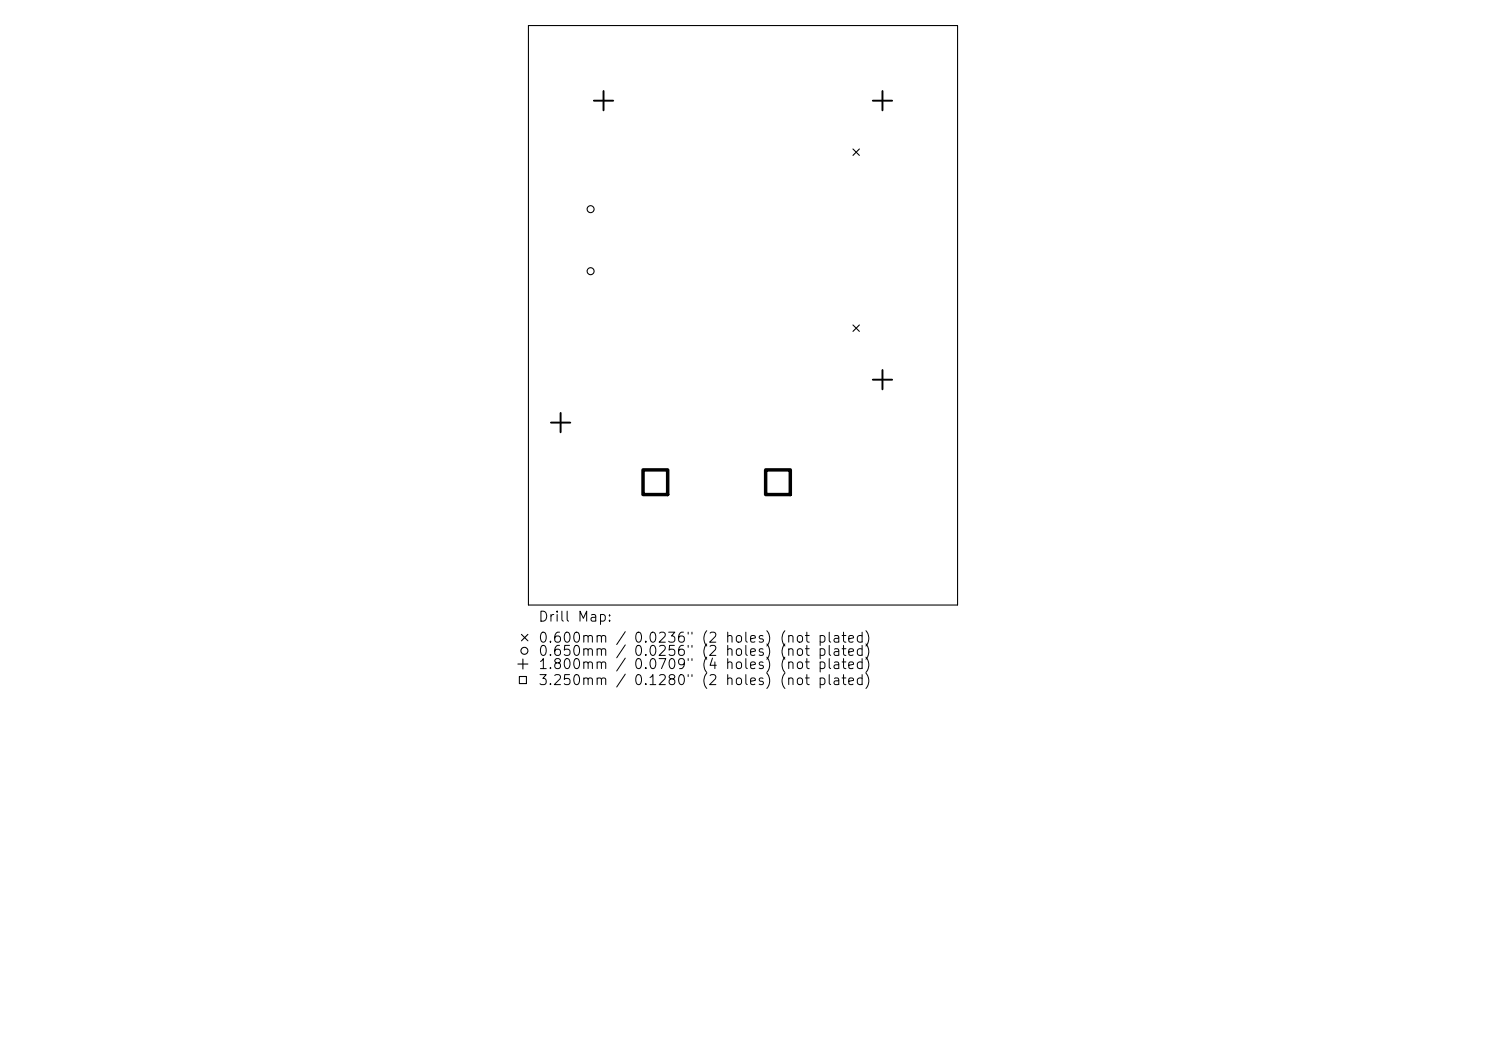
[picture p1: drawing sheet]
<svg xmlns="http://www.w3.org/2000/svg" width="297mm" height="210mm" viewBox="0 0 297 210" stroke-linecap="round" stroke-linejoin="round" font-family="sans-serif">
<defs><g id="words">
<g font-size="2">
<text x="107.4" y="124.7">Drill Map:</text>
<text x="107.4" y="128.9">0.600mm / 0.0236&quot; (2 holes) (not plated)</text>
<text x="107.4" y="131.6">0.650mm / 0.0256&quot; (2 holes) (not plated)</text>
<text x="107.4" y="134.2">1.800mm / 0.0709&quot; (4 holes) (not plated)</text>
<text x="107.4" y="137.4">3.250mm / 0.1280&quot; (2 holes) (not plated)</text>
</g>
</g></defs>
<g fill="none" stroke="#000" stroke-width=".21">
<path d="M105.6 5.1h85.8v115.8h-85.8zM170.5 29.8l1.3 1.3M171.8 29.8l-1.3 1.3M170.5 64.9l1.3 1.3M171.8 64.9l-1.3 1.3M103.5 132.7h2M103.8 135.2h1.4v1.4h-1.4zM104.2 126.8l1.3 1.2M104.5 131.7v2M105.5 126.8l-1.3 1.2"/>
<circle cx="118" cy="54.2" r=".7"/>
<circle cx="118" cy="41.8" r=".7"/>
<circle cx="104.8" cy="130" r=".7"/>
</g>
<path d="M120.6 18.2v3.8M176.4 18.2v3.8M118.7 20.1h3.9M174.4 20.1h3.9M174.4 75.9h3.9M176.4 73.9v3.9M110.1 84.4h3.9M112 82.5v3.9" fill="none" stroke="#000" stroke-width=".39"/>
<path d="M128.5 93.9h4.9v4.9h-4.9zM153 93.9h5v4.9h-5z" fill="none" stroke="#000" stroke-width=".7"/>
<use href="#words"/>
</svg>
